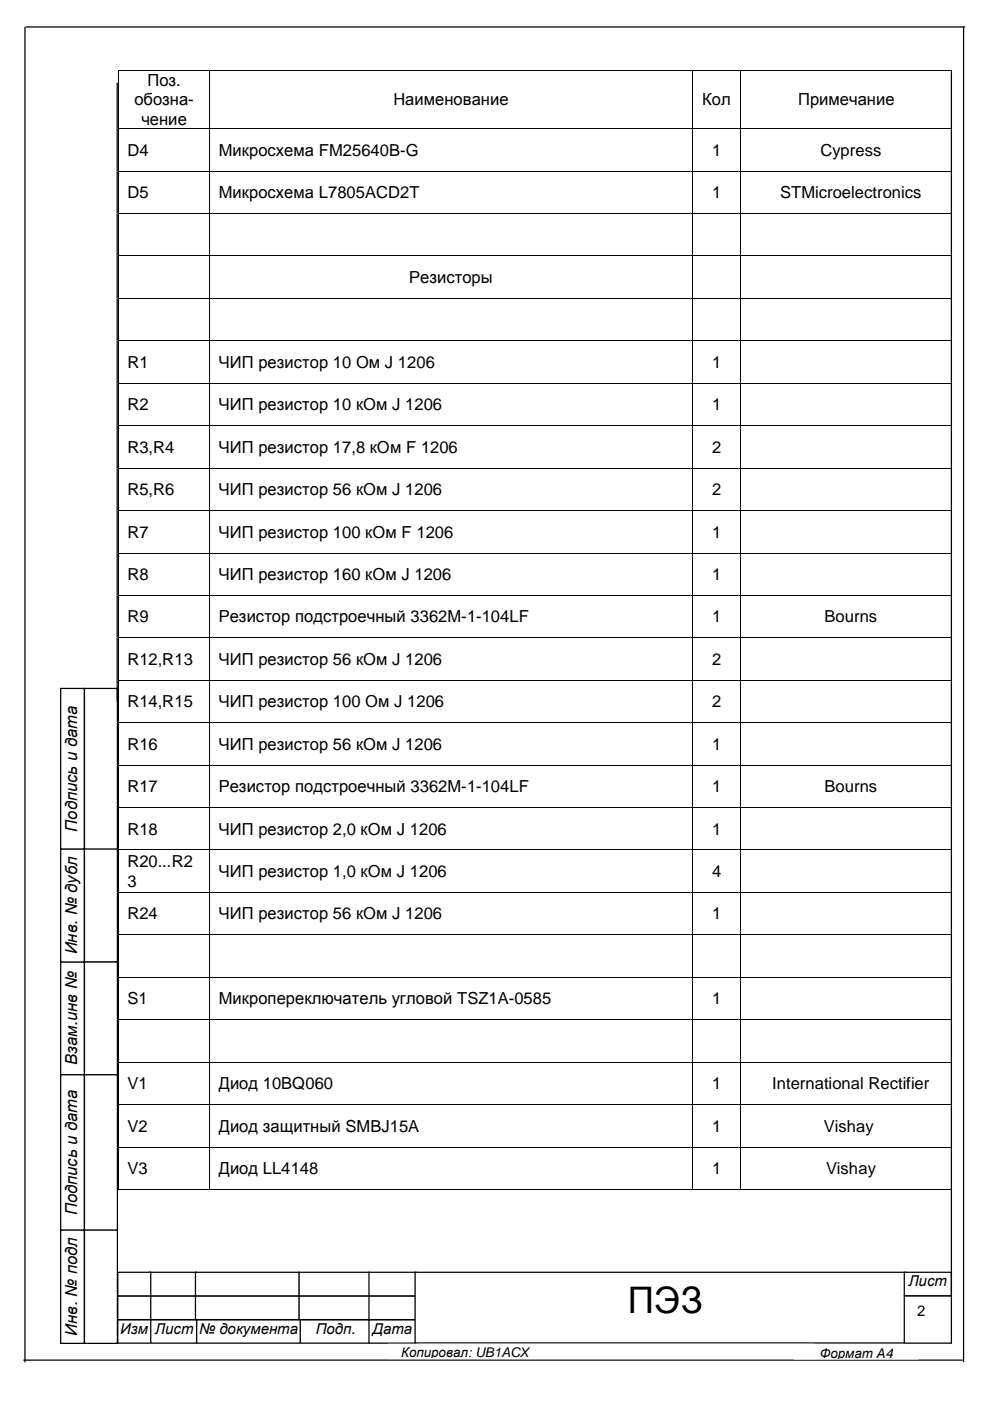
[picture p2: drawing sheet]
<svg xmlns="http://www.w3.org/2000/svg" width="210mm" height="297mm" viewBox="0 0 210 297" stroke-linecap="round" stroke-linejoin="round" font-family="sans-serif">
<defs><g id="words">
<text font-size="7.7" x="133.1" y="278.3">ПЭЗ</text>
<g font-size="3.5">
<text x="28.5" y="22.4">обозна-</text>
<text x="31.2" y="18.3">Поз.</text>
<text x="83.4" y="22.4">Наименование</text>
<text x="148.9" y="22.4">Кол</text>
<text x="169.2" y="22.4">Примечание</text>
<text x="30" y="26.4">чение</text>
<text x="27" y="33">D4</text>
<text x="46.4" y="33">Микросхема FM25640B-G</text>
<text x="151" y="33">1</text>
<text x="173.9" y="33">Cypress</text>
<text x="27" y="42">D5</text>
<text x="46.4" y="42">Микросхема L7805ACD2T</text>
<text x="151" y="42">1</text>
<text x="165.4" y="42">STMicroelectronics</text>
<text x="86.8" y="60">Резисторы</text>
<text x="27" y="78">R1</text>
<text x="46.4" y="78">ЧИП резистор 10 Ом J 1206</text>
<text x="151" y="78">1</text>
<text x="27" y="87">R2</text>
<text x="46.4" y="87">ЧИП резистор 10 кОм J 1206</text>
<text x="151" y="87">1</text>
<text x="27" y="96">R3,R4</text>
<text x="46.4" y="96">ЧИП резистор 17,8 кОм F 1206</text>
<text x="151" y="96">2</text>
<text x="27" y="105">R5,R6</text>
<text x="46.4" y="105">ЧИП резистор 56 кОм J 1206</text>
<text x="151" y="105">2</text>
<text x="27" y="114">R7</text>
<text x="46.4" y="114">ЧИП резистор 100 кОм F 1206</text>
<text x="151" y="114">1</text>
<text x="27" y="123">R8</text>
<text x="46.4" y="123">ЧИП резистор 160 кОм J 1206</text>
<text x="151" y="123">1</text>
<text x="27" y="132">R9</text>
<text x="46.4" y="132">Резистор подстроечный 3362M-1-104LF</text>
<text x="151" y="132">1</text>
<text x="174.8" y="132">Bourns</text>
<text x="27" y="141">R12,R13</text>
<text x="46.4" y="141">ЧИП резистор 56 кОм J 1206</text>
<text x="151" y="141">2</text>
<text x="27" y="149.9">R14,R15</text>
<text x="46.4" y="149.9">ЧИП резистор 100 Ом J 1206</text>
<text x="151" y="149.9">2</text>
<text x="27" y="159">R16</text>
<text x="46.4" y="159">ЧИП резистор 56 кОм J 1206</text>
<text x="151" y="159">1</text>
<text x="27" y="167.9">R17</text>
<text x="46.4" y="167.9">Резистор подстроечный 3362M-1-104LF</text>
<text x="151" y="167.9">1</text>
<text x="174.8" y="167.9">Bourns</text>
<text x="16.3" y="176.3" transform="rotate(-90 16.3 176.3)">Подпись и дата</text>
<text x="27" y="177">R18</text>
<text x="46.4" y="177">ЧИП резистор 2,0 кОм J 1206</text>
<text x="151" y="177">1</text>
<text x="27" y="183.9">R20...R2</text>
<text x="46.4" y="185.9">ЧИП резистор 1,0 кОм J 1206</text>
<text x="151" y="185.9">4</text>
<text x="27" y="188">3</text>
<text x="27" y="194.9">R24</text>
<text x="46.4" y="194.9">ЧИП резистор 56 кОм J 1206</text>
<text x="151" y="194.9">1</text>
<text x="16.3" y="202.4" transform="rotate(-90 16.3 202.4)">Инв. № дубл</text>
<text x="27" y="212.9">S1</text>
<text x="46.4" y="212.9">Микропереключатель угловой TSZ1A-0585</text>
<text x="151" y="212.9">1</text>
<text x="16.3" y="225.8" transform="rotate(-90 16.3 225.8)">Взам.инв №</text>
<text x="27" y="230.9">V1</text>
<text x="46.4" y="230.9">Диод 10BQ060</text>
<text x="151" y="230.9">1</text>
<text x="163.7" y="230.9">International Rectifier</text>
<text x="27" y="239.9">V2</text>
<text x="46.4" y="239.9">Диод защитный SMBJ15A</text>
<text x="151" y="239.9">1</text>
<text x="174.7" y="239.9">Vishay</text>
<text x="27" y="248.9">V3</text>
<text x="46.4" y="248.9">Диод LL4148</text>
<text x="151" y="248.9">1</text>
<text x="175.1" y="248.9">Vishay</text>
<text x="16.3" y="257.7" transform="rotate(-90 16.3 257.7)">Подпись и дата</text>
<text x="16.3" y="283.2" transform="rotate(-90 16.3 283.2)">Инв. № подл</text>
</g>
<g font-size="3.2">
<text x="192.6" y="272.8">Лист</text>
<text x="194.4" y="279.1">2</text>
<text x="25.5" y="282.8">Изм</text>
<text x="32.8" y="282.8">Лист</text>
<text x="42.2" y="282.8">№ документа</text>
<text x="66.9" y="282.8">Подп.</text>
<text x="79" y="282.8">Дата</text>
</g>
<g font-size="2.8">
<text x="85.1" y="287.7">Копировал: UB1ACX</text>
<text x="173.8" y="287.8">Формат А4</text>
</g>
</g></defs>
<path d="M17.9 203.9h7v24h-7z" fill="none" stroke="#000" stroke-width=".26"/>
<path d="M25 279.8h7v5h-7z" fill-rule="evenodd" fill="#fff"/>
<path d="M25 279.8h7v5h-7z" fill="none" stroke="#000" stroke-width=".26"/>
<path d="M32 279.8h10v5h-10z" fill-rule="evenodd" fill="#fff"/>
<path d="M32 279.8h10v5h-10z" fill="none" stroke="#000" stroke-width=".26"/>
<path d="M31.9 274.8h10v5h-10z" fill-rule="evenodd" fill="#fff"/>
<path d="M31.9 274.8h10v5h-10z" fill="none" stroke="#000" stroke-width=".26"/>
<path d="M31.6 269.7h10v5h-10z" fill-rule="evenodd" fill="#fff"/>
<path d="M31.6 269.7h10v5h-10z" fill="none" stroke="#000" stroke-width=".26"/>
<path d="M41.7 279.8h22v5h-22z" fill-rule="evenodd" fill="#fff"/>
<path d="M41.7 279.8h22v5h-22z" fill="none" stroke="#000" stroke-width=".26"/>
<path d="M41.4 274.8h22.1v5h-22.1z" fill-rule="evenodd" fill="#fff"/>
<path d="M41.4 274.8h22.1v5h-22.1z" fill="none" stroke="#000" stroke-width=".26"/>
<path d="M41.4 269.7h22.1v5h-22.1z" fill-rule="evenodd" fill="#fff"/>
<path d="M41.4 269.7h22.1v5h-22.1z" fill="none" stroke="#000" stroke-width=".26"/>
<path d="M63.7 279.8h15v5h-15z" fill-rule="evenodd" fill="#fff"/>
<path d="M63.7 279.8h15v5h-15z" fill="none" stroke="#000" stroke-width=".26"/>
<path d="M78.2 279.8h10v5h-10z" fill-rule="evenodd" fill="#fff"/>
<path d="M78.2 279.8h10v5h-10z" fill="none" stroke="#000" stroke-width=".26"/>
<path d="M63.4 274.8h15v5h-15z" fill-rule="evenodd" fill="#fff"/>
<path d="M63.4 274.8h15v5h-15z" fill="none" stroke="#000" stroke-width=".26"/>
<path d="M78.2 274.8h10v5h-10z" fill-rule="evenodd" fill="#fff"/>
<path d="M78.2 274.8h10v5h-10z" fill="none" stroke="#000" stroke-width=".26"/>
<path d="M63.4 269.7h15v5h-15z" fill-rule="evenodd" fill="#fff"/>
<path d="M63.4 269.7h15v5h-15z" fill="none" stroke="#000" stroke-width=".26"/>
<path d="M78.2 269.7h10v5h-10z" fill-rule="evenodd" fill="#fff"/>
<path d="M78.2 269.7h10v5h-10z" fill="none" stroke="#000" stroke-width=".26"/>
<path d="M88 269.7h104v15h-104z" fill-rule="evenodd" fill="#fff"/>
<path d="M88 269.7h104v15h-104z" fill="none" stroke="#000" stroke-width=".26"/>
<path d="M191.7 269.7h10v5h-10z" fill-rule="evenodd" fill="#fff"/>
<path d="M191.7 269.7h10v5h-10z" fill="none" stroke="#000" stroke-width=".26"/>
<path d="M191.7 274.8h10v10h-10z" fill-rule="evenodd" fill="#fff"/>
<path d="M201.7 15.5v259.1M191.7 274.8h10v10h-10z" fill="none" stroke="#000" stroke-width=".26"/>
<path d="M12.9 203.9h5v24h-5z" fill-rule="evenodd" fill="#fff"/>
<path d="M12.9 203.9h5v24h-5z" fill="none" stroke="#000" stroke-width=".26"/>
<path d="M17.9 227.9h7v33h-7z" fill-rule="evenodd" fill="#fff"/>
<path d="M17.9 227.9h7v33h-7z" fill="none" stroke="#000" stroke-width=".26"/>
<path d="M12.9 227.9h5v33h-5z" fill-rule="evenodd" fill="#fff"/>
<path d="M12.9 227.9h5v33h-5z" fill="none" stroke="#000" stroke-width=".26"/>
<path d="M17.9 260.8h7v24h-7z" fill-rule="evenodd" fill="#fff"/>
<path d="M17.9 260.8h7v24h-7z" fill="none" stroke="#000" stroke-width=".26"/>
<path d="M12.9 260.8h5v24h-5z" fill-rule="evenodd" fill="#fff"/>
<path d="M12.9 260.8h5v24h-5z" fill="none" stroke="#000" stroke-width=".26"/>
<path d="M17.9 179.9h7v24.1h-7z" fill-rule="evenodd" fill="#fff"/>
<path d="M17.9 179.9h7v24h-7z" fill="none" stroke="#000" stroke-width=".26"/>
<path d="M12.9 180h5v24h-5z" fill-rule="evenodd" fill="#fff"/>
<path d="M12.9 180h5v24h-5z" fill="none" stroke="#000" stroke-width=".26"/>
<path d="M17.9 146h7v34h-7z" fill-rule="evenodd" fill="#fff"/>
<path d="M17.9 146h7v34h-7z" fill="none" stroke="#000" stroke-width=".26"/>
<path d="M12.9 146h5v34h-5z" fill-rule="evenodd" fill="#fff"/>
<path d="M5.3 5.8v283M24.8 17.7v131.1M204.3 5.7v283M12.9 146h5v34h-5zM5 288.4h199" fill="none" stroke="#000" stroke-width=".26"/>
<path d="M25 274.8h7v5h-7z" fill-rule="evenodd" fill="#fff"/>
<path d="M25 274.8h7v5h-7z" fill="none" stroke="#000" stroke-width=".26"/>
<path d="M25 269.7h7v5h-7z" fill-rule="evenodd" fill="#fff"/>
<path d="M25 269.7h7v5h-7z" fill="none" stroke="#000" stroke-width=".26"/>
<path d="M168.4 285.1h26.2v3h-26.2z" fill-rule="evenodd" fill="#fff"/>
<path d="M168.4 285.1h26.2v3h-26.2z" fill="none" stroke="#fff" stroke-width=".26"/>
<path d="M82.4 285h90.2v3h-90.2z" fill-rule="evenodd" fill="#fff"/>
<path d="M82.4 285h90.2v3h-90.2z" fill="none" stroke="#fff" stroke-width=".26"/>
<path d="M5.5 5.7h199.1" fill="none" stroke="#000" stroke-width=".26"/>
<g fill="#000">
<path d="M25 14.9h.2v.1h-.2zM44.4 14.9h.2v.1h-.2zM146.7 14.9h.2v.1h-.2zM157 14.9h.1v.1h-.1zM201.8 14.9h.1v.1h-.1zM25 27.2h.2v.2h-.2zM25 36.2h.2v.2h-.2zM44.4 27.2h.2v.2h-.2zM44.4 36.2h.2v.2h-.2zM146.7 27.2h.2v.2h-.2zM146.7 36.2h.2v.2h-.2zM157 27.2h.1v.2h-.1z"/>
<path d="M157 36.2h.1v.2h-.1zM201.8 27.2h.1v.2h-.1zM201.8 36.2h.1v.2h-.1zM25 45.2h.2v.2h-.2zM25 54.2h.2v.2h-.2zM44.4 45.2h.2v.2h-.2zM44.4 54.2h.2v.2h-.2zM146.7 45.2h.2v.2h-.2zM146.7 54.2h.2v.2h-.2zM157 45.2h.1v.2h-.1zM157 54.2h.1v.2h-.1zM201.8 45.2h.1v.2h-.1z"/>
<path d="M201.8 54.2h.1v.2h-.1zM25 63.2h.2v.2h-.2zM25 72.2h.2v.1h-.2zM44.4 63.2h.2v.2h-.2zM44.4 72.2h.2v.1h-.2zM146.7 63.2h.2v.2h-.2zM146.7 72.2h.2v.1h-.2zM157 63.2h.1v.2h-.1zM157 72.2h.1v.1h-.1zM201.8 63.2h.1v.2h-.1zM201.8 72.2h.1v.1h-.1zM25 81.2h.2v.2h-.2z"/>
<path d="M25 90.2h.2v.1h-.2zM25 99.2h.2v.2h-.2zM44.4 81.2h.2v.2h-.2zM44.4 90.2h.2v.1h-.2zM44.4 99.2h.2v.2h-.2zM146.7 81.2h.2v.2h-.2zM146.7 90.2h.2v.1h-.2zM146.7 99.2h.2v.2h-.2zM157 81.2h.1v.2h-.1zM157 90.2h.1v.1h-.1zM157 99.2h.1v.2h-.1zM201.8 81.2h.1v.2h-.1z"/>
<path d="M201.8 90.2h.1v.1h-.1zM201.8 99.2h.1v.2h-.1zM25 108.2h.2v.1h-.2zM25 117.2h.2v.1h-.2zM44.4 108.2h.2v.1h-.2zM44.4 117.2h.2v.1h-.2zM146.7 108.2h.2v.1h-.2zM146.7 117.2h.2v.1h-.2zM157 108.2h.1v.1h-.1zM157 117.2h.1v.1h-.1zM201.8 108.2h.1v.1h-.1zM201.8 117.2h.1v.1h-.1z"/>
<path d="M25 126.2h.2v.1h-.2zM25 135.2h.2v.1h-.2zM44.4 126.2h.2v.1h-.2zM44.4 135.2h.2v.1h-.2zM146.7 126.2h.2v.1h-.2zM146.7 135.2h.2v.1h-.2zM157 126.2h.1v.1h-.1zM157 135.2h.1v.1h-.1zM201.8 126.2h.1v.1h-.1zM201.8 135.2h.1v.1h-.1zM25 144.1h.2v.2h-.2zM25 153.2h.2v.1h-.2z"/>
<path d="M44.4 144.1h.2v.2h-.2zM44.4 153.2h.2v.1h-.2zM146.7 144.1h.2v.2h-.2zM146.7 153.2h.2v.1h-.2zM157 144.1h.1v.2h-.1zM157 153.2h.1v.1h-.1zM201.8 144.1h.1v.2h-.1zM201.8 153.2h.1v.1h-.1zM25 162.1h.2v.2h-.2zM25 171.2h.2v.1h-.2zM44.4 162.1h.2v.2h-.2zM44.4 171.2h.2v.1h-.2z"/>
<path d="M146.7 162.1h.2v.2h-.2zM146.7 171.2h.2v.1h-.2zM157 162.1h.1v.2h-.1zM157 171.2h.1v.1h-.1zM201.8 162.1h.1v.2h-.1zM201.8 171.2h.1v.1h-.1zM25 180.1h.2v.2h-.2zM25 189.1h.2v.2h-.2zM25 198.1h.2v.2h-.2zM44.4 180.1h.2v.2h-.2zM44.4 189.1h.2v.2h-.2zM44.4 198.1h.2v.2h-.2z"/>
<path d="M146.7 180.1h.2v.2h-.2zM146.7 189.1h.2v.2h-.2zM146.7 198.1h.2v.2h-.2zM157 180.1h.1v.2h-.1zM157 189.1h.1v.2h-.1zM157 198.1h.1v.2h-.1zM201.8 180.1h.1v.2h-.1zM201.8 189.1h.1v.2h-.1zM201.8 198.1h.1v.2h-.1zM25 207.1h.2v.2h-.2zM25 216.1h.2v.2h-.2zM44.4 207.1h.2v.2h-.2z"/>
<path d="M44.4 216.1h.2v.2h-.2zM146.7 207.1h.2v.2h-.2zM146.7 216.1h.2v.2h-.2zM157 207.1h.1v.2h-.1zM157 216.1h.1v.2h-.1zM201.8 207.1h.1v.2h-.1zM201.8 216.1h.1v.2h-.1zM25 225.1h.2v.2h-.2zM25 234.1h.2v.2h-.2zM44.4 225.1h.2v.2h-.2zM44.4 234.1h.2v.2h-.2zM146.7 225.1h.2v.2h-.2z"/>
<path d="M146.7 234.1h.2v.2h-.2zM157 225.1h.1v.2h-.1zM157 234.1h.1v.2h-.1zM201.8 225.1h.1v.2h-.1zM201.8 234.1h.1v.2h-.1zM25 243.1h.2v.2h-.2zM25 252.1h.2v.2h-.2zM44.4 243.1h.2v.2h-.2zM44.4 252.1h.2v.2h-.2zM146.7 243.1h.2v.2h-.2zM146.7 252.1h.2v.2h-.2zM157 243.1h.1v.2h-.1z"/>
<path d="M157 252.1h.1v.2h-.1zM201.8 243.1h.1v.2h-.1zM201.8 252.1h.1v.2h-.1z"/>
</g>
<g fill="none" stroke="#000" stroke-width=".21">
<path d="M25.1 15v12.2M25.2 14.9h19.2M44.5 15v12.2M44.6 14.9h102.1M146.8 15v12.2M146.9 14.9h10.1M157.1 15v12.2M157.1 14.9h44.7M201.8 15v12.2M25.1 27.4v8.8M25.1 36.4v8.8M25.2 27.3h19.2"/>
<path d="M25.2 36.3h19.2M44.5 27.4v8.8M44.5 36.4v8.8M44.6 27.3h102.1M44.6 36.3h102.1M146.8 27.4v8.8M146.8 36.4v8.8M146.9 27.3h10.1M146.9 36.3h10.1M157.1 27.4v8.8M157.1 36.4v8.8M157.1 27.3h44.7"/>
<path d="M157.1 36.3h44.7M201.8 27.4v8.8M201.8 36.4v8.8M25.1 45.4v8.8M25.1 54.4v8.8M25.2 45.3h19.2M25.2 54.3h19.2M44.5 45.4v8.8M44.5 54.4v8.8M44.6 45.3h102.1M44.6 54.3h102.1M146.8 45.4v8.8"/>
<path d="M146.8 54.4v8.8M146.9 45.3h10.1M146.9 54.3h10.1M157.1 45.4v8.8M157.1 54.4v8.8M157.1 45.3h44.7M157.1 54.3h44.7M201.8 45.4v8.8M201.8 54.4v8.8M25.1 63.4v8.8M25.1 72.3v8.9M25.2 63.3h19.2"/>
<path d="M25.2 72.3h19.2M44.5 63.4v8.8M44.5 72.3v8.9M44.6 63.3h102.1M44.6 72.3h102.1M146.8 63.4v8.8M146.8 72.3v8.9M146.9 63.3h10.1M146.9 72.3h10.1M157.1 63.4v8.8M157.1 72.3v8.9M157.1 63.3h44.7"/>
<path d="M157.1 72.3h44.7M201.8 63.4v8.8M201.8 72.3v8.9M25.1 81.4v8.8M25.1 90.3v8.9M25.1 99.4v8.8M25.2 81.3h19.2M25.2 90.3h19.2M25.2 99.3h19.2M44.5 81.4v8.8M44.5 90.3v8.9M44.5 99.4v8.8"/>
<path d="M44.6 81.3h102.1M44.6 90.3h102.1M44.6 99.3h102.1M146.8 81.4v8.8M146.8 90.3v8.9M146.8 99.4v8.8M146.9 81.3h10.1M146.9 90.3h10.1M146.9 99.3h10.1M157.1 81.4v8.8M157.1 90.3v8.9M157.1 99.4v8.8"/>
<path d="M157.1 81.3h44.7M157.1 90.3h44.7M157.1 99.3h44.7M201.8 81.4v8.8M201.8 90.3v8.9M201.8 99.4v8.8M25.1 108.3v8.9M25.1 117.3v8.9M25.2 108.2h19.2M25.2 117.3h19.2M44.5 108.3v8.9M44.5 117.3v8.9"/>
<path d="M44.6 108.2h102.1M44.6 117.3h102.1M146.8 108.3v8.9M146.8 117.3v8.9M146.9 108.2h10.1M146.9 117.3h10.1M157.1 108.3v8.9M157.1 117.3v8.9M157.1 108.2h44.7M157.1 117.3h44.7M201.8 108.3v8.9M201.8 117.3v8.9"/>
<path d="M25.1 126.3v8.9M25.1 135.3v8.8M25.2 126.2h19.2M25.2 135.3h19.2M44.5 126.3v8.9M44.5 135.3v8.8M44.6 126.2h102.1M44.6 135.3h102.1M146.8 126.3v8.9M146.8 135.3v8.8M146.9 126.2h10.1M146.9 135.3h10.1"/>
<path d="M157.1 126.3v8.9M157.1 135.3v8.8M157.1 126.2h44.7M157.1 135.3h44.7M201.8 126.3v8.9M201.8 135.3v8.8M25.1 144.3v8.9M25.1 153.3v8.8M25.2 144.2h19.2M25.2 153.2h19.2M44.5 144.3v8.9M44.5 153.3v8.8"/>
<path d="M44.6 144.2h102.1M44.6 153.2h102.1M146.8 144.3v8.9M146.8 153.3v8.8M146.9 144.2h10.1M146.9 153.2h10.1M157.1 144.3v8.9M157.1 153.3v8.8M157.1 144.2h44.7M157.1 153.2h44.7M201.8 144.3v8.9M201.8 153.3v8.8"/>
<path d="M25.1 162.3v8.9M25.1 171.3v8.8M25.2 162.2h19.2M25.2 171.2h19.2M44.5 162.3v8.9M44.5 171.3v8.8M44.6 162.2h102.1M44.6 171.2h102.1M146.8 162.3v8.9M146.8 171.3v8.8M146.9 162.2h10.1M146.9 171.2h10.1"/>
<path d="M157.1 162.3v8.9M157.1 171.3v8.8M157.1 162.2h44.7M157.1 171.2h44.7M201.8 162.3v8.9M201.8 171.3v8.8M25.1 180.3v8.8M25.1 189.3v8.8M25.1 198.3v8.8M25.2 180.2h19.2M25.2 189.2h19.2M25.2 198.2h19.2"/>
<path d="M44.5 180.3v8.8M44.5 189.3v8.8M44.5 198.3v8.8M44.6 180.2h102.1M44.6 189.2h102.1M44.6 198.2h102.1M146.8 180.3v8.8M146.8 189.3v8.8M146.8 198.3v8.8M146.9 180.2h10.1M146.9 189.2h10.1M146.9 198.2h10.1"/>
<path d="M157.1 180.3v8.8M157.1 189.3v8.8M157.1 198.3v8.8M157.1 180.2h44.7M157.1 189.2h44.7M157.1 198.2h44.7M201.8 180.3v8.8M201.8 189.3v8.8M201.8 198.3v8.8M25.1 207.3v8.8M25.1 216.3v8.8M25.2 207.2h19.2"/>
<path d="M25.2 216.2h19.2M44.5 207.3v8.8M44.5 216.3v8.8M44.6 207.2h102.1M44.6 216.2h102.1M146.8 207.3v8.8M146.8 216.3v8.8M146.9 207.2h10.1M146.9 216.2h10.1M157.1 207.3v8.8M157.1 216.3v8.8M157.1 207.2h44.7"/>
<path d="M157.1 216.2h44.7M201.8 207.3v8.8M201.8 216.3v8.8M25.1 225.3v8.8M25.1 234.3v8.8M25.2 225.2h19.2M25.2 234.2h19.2M44.5 225.3v8.8M44.5 234.3v8.8M44.6 225.2h102.1M44.6 234.2h102.1M146.8 225.3v8.8"/>
<path d="M146.8 234.3v8.8M146.9 225.2h10.1M146.9 234.2h10.1M157.1 225.3v8.8M157.1 234.3v8.8M157.1 225.2h44.7M157.1 234.2h44.7M201.8 225.3v8.8M201.8 234.3v8.8M25.1 243.3v8.8M25.2 243.2h19.2M25.2 252.2h19.2"/>
<path d="M44.5 243.3v8.8M44.6 243.2h102.1M44.6 252.2h102.1M146.8 243.3v8.8M146.9 243.2h10.1M146.9 252.2h10.1M157.1 243.3v8.8M157.1 243.2h44.7M157.1 252.2h44.7M201.8 243.3v8.8"/>
</g>
<use href="#words"/>
</svg>
